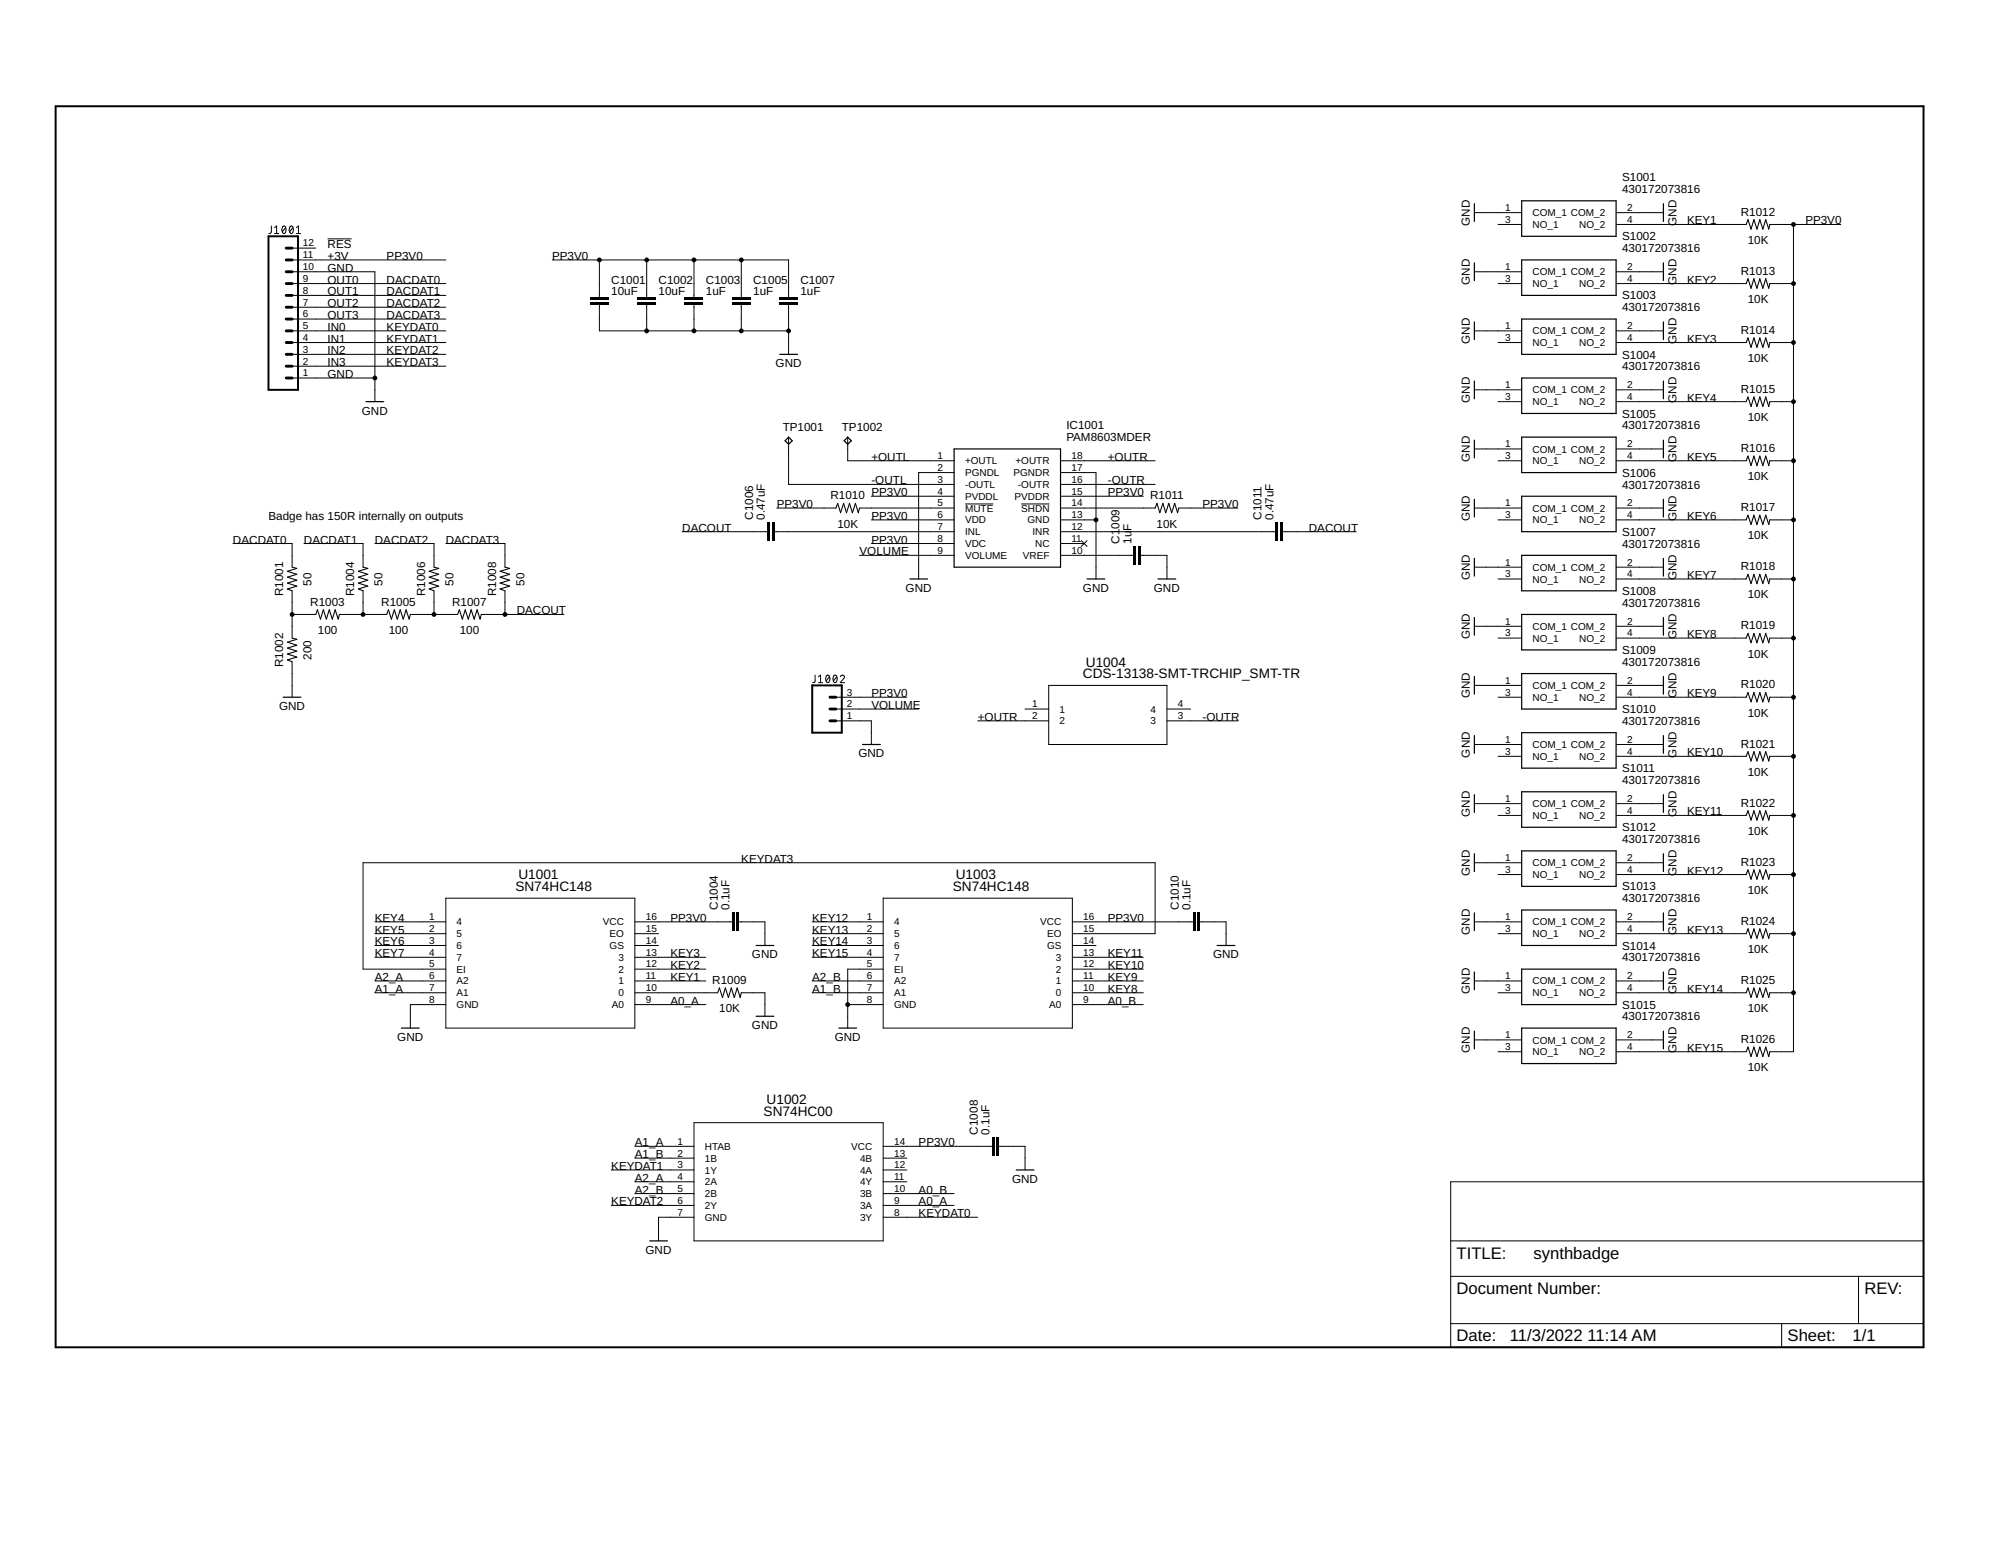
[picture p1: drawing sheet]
<svg xmlns="http://www.w3.org/2000/svg" width="279mm" height="216mm" viewBox="0 0 279 216" stroke-linecap="round" stroke-linejoin="round" font-family="sans-serif">
<defs><g id="words">
<g font-size="2.3">
<text x="203.4" y="175.8">TITLE:</text>
<text x="214.1" y="175.8">synthbadge</text>
<text x="203.4" y="180.7">Document Number:</text>
<text x="260.3" y="180.7">REV:</text>
<text x="203.4" y="187.3">Date:</text>
<text x="210.8" y="187.3">11/3/2022</text>
<text x="221.6" y="187.3">11:14 AM</text>
<text x="249.6" y="187.3">Sheet:</text>
<text x="258.7" y="187.3">1/1</text>
</g>
<g font-size="1.9">
<text x="151.2" y="94.7">CDS-13138-SMT-TRCHIP_SMT-TR</text>
<text x="151.6" y="93.1">U1004</text>
<text x="72" y="124.5">SN74HC148</text>
<text x="72.4" y="122.8">U1001</text>
<text x="133" y="124.5">SN74HC148</text>
<text x="133.5" y="122.8">U1003</text>
<text x="106.6" y="155.8">SN74HC00</text>
<text x="107" y="154.2">U1002</text>
</g>
<g font-size="1.6">
<text x="226.5" y="27">430172073816</text>
<text x="226.5" y="25.3">S1001</text>
<text x="45.7" y="34.6">RES</text>
<text x="205.2" y="31.5" transform="rotate(-90 205.2 31.5)">GND</text>
<text x="226.5" y="35.2">430172073816</text>
<text x="226.5" y="33.6">S1002</text>
<text x="234.1" y="31.5" transform="rotate(-90 234.1 31.5)">GND</text>
<text x="235.6" y="31.3">KEY1</text>
<text x="243.1" y="30.1">R1012</text>
<text x="244" y="34.1">10K</text>
<text x="252.1" y="31.3">PP3V0</text>
<text x="45.7" y="36.3">+3V</text>
<text x="45.7" y="37.9">GND</text>
<text x="45.7" y="39.6">OUT0</text>
<text x="45.7" y="41.2">OUT1</text>
<text x="54" y="36.3">PP3V0</text>
<text x="54" y="39.6">DACDAT0</text>
<text x="54" y="41.2">DACDAT1</text>
<text x="77.1" y="36.3">PP3V0</text>
<text x="85.4" y="41.2">10uF</text>
<text x="85.4" y="39.6">C1001</text>
<text x="92" y="41.2">10uF</text>
<text x="92" y="39.6">C1002</text>
<text x="98.6" y="41.2">1uF</text>
<text x="98.6" y="39.6">C1003</text>
<text x="105.2" y="41.2">1uF</text>
<text x="105.2" y="39.6">C1005</text>
<text x="111.8" y="41.2">1uF</text>
<text x="111.8" y="39.6">C1007</text>
<text x="205.2" y="39.8" transform="rotate(-90 205.2 39.8)">GND</text>
<text x="226.5" y="41.8">S1003</text>
<text x="234.1" y="39.8" transform="rotate(-90 234.1 39.8)">GND</text>
<text x="235.6" y="39.6">KEY2</text>
<text x="243.1" y="38.4">R1013</text>
<text x="45.7" y="42.9">OUT2</text>
<text x="45.7" y="44.5">OUT3</text>
<text x="45.7" y="46.2">IN0</text>
<text x="45.7" y="47.8">IN1</text>
<text x="54" y="47.8">KEYDAT1</text>
<text x="54" y="46.2">KEYDAT0</text>
<text x="54" y="42.9">DACDAT2</text>
<text x="54" y="44.5">DACDAT3</text>
<text x="226.5" y="43.5">430172073816</text>
<text x="235.6" y="47.8">KEY3</text>
<text x="243.1" y="46.6">R1014</text>
<text x="244" y="42.3">10K</text>
<text x="45.7" y="49.5">IN2</text>
<text x="45.7" y="51.1">IN3</text>
<text x="45.7" y="52.8">GND</text>
<text x="54" y="49.5">KEYDAT2</text>
<text x="54" y="51.1">KEYDAT3</text>
<text x="108.3" y="51.3">GND</text>
<text x="205.2" y="48" transform="rotate(-90 205.2 48)">GND</text>
<text x="226.5" y="51.7">430172073816</text>
<text x="226.5" y="50.1">S1004</text>
<text x="234.1" y="48" transform="rotate(-90 234.1 48)">GND</text>
<text x="244" y="50.6">10K</text>
<text x="50.5" y="57.9">GND</text>
<text x="148.9" y="60">IC1001</text>
<text x="205.2" y="56.3" transform="rotate(-90 205.2 56.3)">GND</text>
<text x="226.5" y="60">430172073816</text>
<text x="226.5" y="58.3">S1005</text>
<text x="234.1" y="56.3" transform="rotate(-90 234.1 56.3)">GND</text>
<text x="235.6" y="56.1">KEY4</text>
<text x="243.1" y="54.9">R1015</text>
<text x="244" y="58.8">10K</text>
<text x="109.3" y="60.2">TP1001</text>
<text x="117.5" y="60.2">TP1002</text>
<text x="121.7" y="64.4">+OUTL</text>
<text x="148.9" y="61.6">PAM8603MDER</text>
<text x="154.7" y="64.4">+OUTR</text>
<text x="205.2" y="64.5" transform="rotate(-90 205.2 64.5)">GND</text>
<text x="234.1" y="64.5" transform="rotate(-90 234.1 64.5)">GND</text>
<text x="235.6" y="64.4">KEY5</text>
<text x="243.1" y="63.1">R1016</text>
<text x="108.5" y="71">PP3V0</text>
<text x="116" y="69.7">R1010</text>
<text x="121.7" y="69.3">PP3V0</text>
<text x="121.7" y="67.7">-OUTL</text>
<text x="154.7" y="69.3">PP3V0</text>
<text x="154.7" y="67.7">-OUTR</text>
<text x="160.6" y="69.7">R1011</text>
<text x="167.9" y="71">PP3V0</text>
<text x="226.5" y="68.2">430172073816</text>
<text x="226.5" y="66.6">S1006</text>
<text x="243.1" y="71.4">R1017</text>
<text x="244" y="67.1">10K</text>
<text x="32.5" y="75.9">DACDAT0</text>
<text x="37.5" y="72.6">Badge has 150R internally on outputs</text>
<text x="42.4" y="75.9">DACDAT1</text>
<text x="52.3" y="75.9">DACDAT2</text>
<text x="62.2" y="75.9">DACDAT3</text>
<text x="95.3" y="74.3">DACOUT</text>
<text x="105.2" y="72.6" transform="rotate(-90 105.2 72.6)">C1006</text>
<text x="106.8" y="72.6" transform="rotate(-90 106.8 72.6)">0.47uF</text>
<text x="116.9" y="73.7">10K</text>
<text x="120" y="77.6">VOLUME</text>
<text x="121.7" y="72.6">PP3V0</text>
<text x="121.7" y="75.9">PP3V0</text>
<text x="156.3" y="75.9" transform="rotate(-90 156.3 75.9)">C1</text>
<text x="156.3" y="73.8" transform="rotate(-90 156.3 73.8)">009</text>
<text x="158" y="75.9" transform="rotate(-90 158 75.9)">1u</text>
<text x="158" y="74.1" transform="rotate(-90 158 74.1)">F</text>
<text x="161.5" y="73.7">10K</text>
<text x="176.1" y="72.6" transform="rotate(-90 176.1 72.6)">C1011</text>
<text x="177.8" y="72.6" transform="rotate(-90 177.8 72.6)">0.47uF</text>
<text x="182.7" y="74.3">DACOUT</text>
<text x="205.2" y="72.8" transform="rotate(-90 205.2 72.8)">GND</text>
<text x="226.5" y="76.5">430172073816</text>
<text x="226.5" y="74.8">S1007</text>
<text x="234.1" y="72.8" transform="rotate(-90 234.1 72.8)">GND</text>
<text x="235.6" y="72.6">KEY6</text>
<text x="244" y="75.3">10K</text>
<text x="39.6" y="83.3" transform="rotate(-90 39.6 83.3)">R1001</text>
<text x="43.5" y="81.8" transform="rotate(-90 43.5 81.8)">50</text>
<text x="49.5" y="83.3" transform="rotate(-90 49.5 83.3)">R1004</text>
<text x="53.4" y="81.8" transform="rotate(-90 53.4 81.8)">50</text>
<text x="59.4" y="83.3" transform="rotate(-90 59.4 83.3)">R1006</text>
<text x="63.3" y="81.8" transform="rotate(-90 63.3 81.8)">50</text>
<text x="69.3" y="83.3" transform="rotate(-90 69.3 83.3)">R1008</text>
<text x="73.2" y="81.8" transform="rotate(-90 73.2 81.8)">50</text>
<text x="126.5" y="82.7">GND</text>
<text x="151.2" y="82.7">GND</text>
<text x="161.1" y="82.7">GND</text>
<text x="205.2" y="81" transform="rotate(-90 205.2 81)">GND</text>
<text x="226.5" y="83.1">S1008</text>
<text x="234.1" y="81" transform="rotate(-90 234.1 81)">GND</text>
<text x="235.6" y="80.9">KEY7</text>
<text x="243.1" y="79.6">R1018</text>
<text x="244" y="83.6">10K</text>
<text x="43.3" y="84.6">R1003</text>
<text x="44.4" y="88.5">100</text>
<text x="53.2" y="84.6">R1005</text>
<text x="54.3" y="88.5">100</text>
<text x="63.1" y="84.6">R1007</text>
<text x="64.2" y="88.5">100</text>
<text x="72.1" y="85.8">DACOUT</text>
<text x="205.2" y="89.3" transform="rotate(-90 205.2 89.3)">GND</text>
<text x="226.5" y="84.7">430172073816</text>
<text x="234.1" y="89.3" transform="rotate(-90 234.1 89.3)">GND</text>
<text x="235.6" y="89.1">KEY8</text>
<text x="243.1" y="87.9">R1019</text>
<text x="39.6" y="93.2" transform="rotate(-90 39.6 93.2)">R1002</text>
<text x="43.5" y="92.1" transform="rotate(-90 43.5 92.1)">200</text>
<text x="226.5" y="93">430172073816</text>
<text x="226.5" y="91.3">S1009</text>
<text x="244" y="91.8">10K</text>
<text x="39" y="99.2">GND</text>
<text x="121.7" y="97.4">PP3V0</text>
<text x="121.7" y="99">VOLUME</text>
<text x="136.5" y="100.7">+OUTR</text>
<text x="167.9" y="100.7">-OUTR</text>
<text x="205.2" y="97.5" transform="rotate(-90 205.2 97.5)">GND</text>
<text x="226.5" y="101.2">430172073816</text>
<text x="226.5" y="99.6">S1010</text>
<text x="234.1" y="97.5" transform="rotate(-90 234.1 97.5)">GND</text>
<text x="235.6" y="97.4">KEY9</text>
<text x="243.1" y="96.1">R1020</text>
<text x="244" y="100.1">10K</text>
<text x="119.8" y="105.8">GND</text>
<text x="205.2" y="105.8" transform="rotate(-90 205.2 105.8)">GND</text>
<text x="226.5" y="107.8">S1011</text>
<text x="234.1" y="105.8" transform="rotate(-90 234.1 105.8)">GND</text>
<text x="235.6" y="105.6">KEY10</text>
<text x="243.1" y="104.4">R1021</text>
<text x="226.5" y="109.5">430172073816</text>
<text x="235.6" y="113.9">KEY11</text>
<text x="243.1" y="112.6">R1022</text>
<text x="244" y="108.3">10K</text>
<text x="205.2" y="114" transform="rotate(-90 205.2 114)">GND</text>
<text x="226.5" y="117.7">430172073816</text>
<text x="226.5" y="116.1">S1012</text>
<text x="234.1" y="114" transform="rotate(-90 234.1 114)">GND</text>
<text x="244" y="116.6">10K</text>
<text x="103.5" y="120.5">KEYDAT3</text>
<text x="205.2" y="122.3" transform="rotate(-90 205.2 122.3)">GND</text>
<text x="226.5" y="126">430172073816</text>
<text x="226.5" y="124.3">S1013</text>
<text x="234.1" y="122.3" transform="rotate(-90 234.1 122.3)">GND</text>
<text x="235.6" y="122.1">KEY12</text>
<text x="243.1" y="120.9">R1023</text>
<text x="244" y="124.8">10K</text>
<text x="52.3" y="128.7">KEY4</text>
<text x="52.3" y="130.4">KEY5</text>
<text x="93.6" y="128.7">PP3V0</text>
<text x="100.2" y="127.1" transform="rotate(-90 100.2 127.1)">C1004</text>
<text x="101.9" y="127.1" transform="rotate(-90 101.9 127.1)">0.1uF</text>
<text x="113.4" y="130.4">KEY13</text>
<text x="113.4" y="128.7">KEY12</text>
<text x="154.7" y="128.7">PP3V0</text>
<text x="164.6" y="127.1" transform="rotate(-90 164.6 127.1)">C1010</text>
<text x="166.2" y="127.1" transform="rotate(-90 166.2 127.1)">0.1uF</text>
<text x="205.2" y="130.5" transform="rotate(-90 205.2 130.5)">GND</text>
<text x="234.1" y="130.5" transform="rotate(-90 234.1 130.5)">GND</text>
<text x="235.6" y="130.4">KEY13</text>
<text x="243.1" y="129.2">R1024</text>
<text x="52.3" y="137">A2_A</text>
<text x="52.3" y="132">KEY6</text>
<text x="52.3" y="133.7">KEY7</text>
<text x="93.6" y="137">KEY1</text>
<text x="93.6" y="135.3">KEY2</text>
<text x="93.6" y="133.7">KEY3</text>
<text x="99.4" y="137.4">R1009</text>
<text x="105" y="133.8">GND</text>
<text x="113.4" y="137">A2_B</text>
<text x="113.4" y="133.7">KEY15</text>
<text x="113.4" y="132">KEY14</text>
<text x="154.7" y="137">KEY9</text>
<text x="154.7" y="135.3">KEY10</text>
<text x="154.7" y="133.7">KEY11</text>
<text x="169.4" y="133.8">GND</text>
<text x="226.5" y="134.3">430172073816</text>
<text x="226.5" y="132.6">S1014</text>
<text x="243.1" y="137.4">R1025</text>
<text x="244" y="133.1">10K</text>
<text x="52.3" y="138.6">A1_A</text>
<text x="93.6" y="140.3">A0_A</text>
<text x="100.4" y="141.3">10K</text>
<text x="105" y="143.7">GND</text>
<text x="113.4" y="138.6">A1_B</text>
<text x="154.7" y="140.3">A0_B</text>
<text x="154.7" y="138.6">KEY8</text>
<text x="205.2" y="138.8" transform="rotate(-90 205.2 138.8)">GND</text>
<text x="226.5" y="142.5">430172073816</text>
<text x="226.5" y="140.9">S1015</text>
<text x="234.1" y="138.8" transform="rotate(-90 234.1 138.8)">GND</text>
<text x="235.6" y="138.6">KEY14</text>
<text x="244" y="141.3">10K</text>
<text x="55.5" y="145.4">GND</text>
<text x="116.5" y="145.4">GND</text>
<text x="205.2" y="147.1" transform="rotate(-90 205.2 147.1)">GND</text>
<text x="234.1" y="147.1" transform="rotate(-90 234.1 147.1)">GND</text>
<text x="235.6" y="146.9">KEY15</text>
<text x="243.1" y="145.7">R1026</text>
<text x="244" y="149.6">10K</text>
<text x="88.7" y="160.1">A1_A</text>
<text x="88.7" y="161.7">A1_B</text>
<text x="128.3" y="160.1">PP3V0</text>
<text x="136.5" y="158.4" transform="rotate(-90 136.5 158.4)">C1008</text>
<text x="138.2" y="158.4" transform="rotate(-90 138.2 158.4)">0.1uF</text>
<text x="85.4" y="163.4">KEYDAT1</text>
<text x="88.7" y="165">A2_A</text>
<text x="88.7" y="166.7">A2_B</text>
<text x="128.3" y="166.7">A0_B</text>
<text x="141.3" y="165.2">GND</text>
<text x="85.4" y="168.3">KEYDAT2</text>
<text x="128.3" y="168.3">A0_A</text>
<text x="128.3" y="170">KEYDAT0</text>
<text x="90.1" y="175.1">GND</text>
</g>
<g font-size="1.4">
<text x="210.2" y="29.5">1</text>
<text x="227.2" y="29.5">2</text>
<text x="42.3" y="34.4">12</text>
<text x="210.2" y="31.1">3</text>
<text x="214" y="30.2">COM_1 COM_2</text>
<text x="214" y="31.8">NO_1</text>
<text x="220.5" y="31.8">NO_2</text>
<text x="227.2" y="31.1">4</text>
<text x="42.3" y="41">8</text>
<text x="42.3" y="39.4">9</text>
<text x="42.3" y="37.7">10</text>
<text x="42.3" y="36.1">11</text>
<text x="210.2" y="37.7">1</text>
<text x="210.2" y="39.4">3</text>
<text x="214" y="38.4">COM_1 COM_2</text>
<text x="214" y="40.1">NO_1</text>
<text x="220.5" y="40.1">NO_2</text>
<text x="227.2" y="37.7">2</text>
<text x="227.2" y="39.4">4</text>
<text x="42.3" y="47.6">4</text>
<text x="42.3" y="46">5</text>
<text x="42.3" y="44.3">6</text>
<text x="42.3" y="42.7">7</text>
<text x="210.2" y="46">1</text>
<text x="210.2" y="47.6">3</text>
<text x="214" y="46.7">COM_1 COM_2</text>
<text x="227.2" y="46">2</text>
<text x="227.2" y="47.6">4</text>
<text x="42.3" y="52.6">1</text>
<text x="42.3" y="50.9">2</text>
<text x="42.3" y="49.3">3</text>
<text x="214" y="48.3">NO_1</text>
<text x="220.5" y="48.3">NO_2</text>
<text x="210.2" y="54.2">1</text>
<text x="210.2" y="55.9">3</text>
<text x="214" y="54.9">COM_1 COM_2</text>
<text x="214" y="56.6">NO_1</text>
<text x="220.5" y="56.6">NO_2</text>
<text x="227.2" y="54.2">2</text>
<text x="227.2" y="55.9">4</text>
<text x="130.9" y="64.1">1</text>
<text x="130.9" y="65.8">2</text>
<text x="134.7" y="64.8">+OUTL</text>
<text x="141.8" y="64.9">+OUTR</text>
<text x="149.6" y="64.1">18</text>
<text x="149.6" y="65.8">17</text>
<text x="210.2" y="62.5">1</text>
<text x="210.2" y="64.1">3</text>
<text x="214" y="63.2">COM_1 COM_2</text>
<text x="214" y="64.8">NO_1</text>
<text x="220.5" y="64.9">NO_2</text>
<text x="227.2" y="62.5">2</text>
<text x="227.2" y="64.1">4</text>
<text x="130.9" y="67.4">3</text>
<text x="130.9" y="69.1">4</text>
<text x="130.9" y="70.7">5</text>
<text x="134.7" y="66.5">PGNDL</text>
<text x="134.7" y="68.1">-OUTL</text>
<text x="134.7" y="69.8">PVDDL</text>
<text x="134.7" y="71.5">MUTE</text>
<text x="141.5" y="66.5">PGNDR</text>
<text x="141.7" y="69.8">PVDDR</text>
<text x="142.1" y="68.2">-OUTR</text>
<text x="142.6" y="71.5">SHDN</text>
<text x="149.6" y="67.4">16</text>
<text x="149.6" y="69.1">15</text>
<text x="149.6" y="70.7">14</text>
<text x="210.2" y="70.7">1</text>
<text x="214" y="71.5">COM_1 COM_2</text>
<text x="227.2" y="70.7">2</text>
<text x="130.9" y="72.4">6</text>
<text x="130.9" y="74">7</text>
<text x="130.9" y="75.7">8</text>
<text x="130.9" y="77.3">9</text>
<text x="134.7" y="73.1">VDD</text>
<text x="134.7" y="74.8">INL</text>
<text x="134.7" y="76.4">VDC</text>
<text x="143.5" y="73.1">GND</text>
<text x="144.2" y="74.8">INR</text>
<text x="144.5" y="76.4">NC</text>
<text x="149.6" y="72.4">13</text>
<text x="149.6" y="74">12</text>
<text x="149.6" y="75.7">11</text>
<text x="149.6" y="77.3">10</text>
<text x="210.2" y="72.4">3</text>
<text x="214" y="73.1">NO_1</text>
<text x="220.5" y="73.1">NO_2</text>
<text x="227.2" y="72.4">4</text>
<text x="134.7" y="78.1">VOLUME</text>
<text x="142.8" y="78.1">VREF</text>
<text x="210.2" y="79">1</text>
<text x="210.2" y="80.6">3</text>
<text x="214" y="79.7">COM_1 COM_2</text>
<text x="214" y="81.4">NO_1</text>
<text x="220.5" y="81.4">NO_2</text>
<text x="227.2" y="79">2</text>
<text x="227.2" y="80.6">4</text>
<text x="210.2" y="87.2">1</text>
<text x="210.2" y="88.9">3</text>
<text x="214" y="88">COM_1 COM_2</text>
<text x="214" y="89.6">NO_1</text>
<text x="220.5" y="89.6">NO_2</text>
<text x="227.2" y="87.2">2</text>
<text x="227.2" y="88.9">4</text>
<text x="210.2" y="95.5">1</text>
<text x="227.2" y="95.5">2</text>
<text x="118.2" y="100.4">1</text>
<text x="118.2" y="98.8">2</text>
<text x="118.2" y="97.1">3</text>
<text x="144.1" y="98.8">1</text>
<text x="144.1" y="100.4">2</text>
<text x="148" y="99.5">1</text>
<text x="148" y="101.2">2</text>
<text x="160.6" y="101.2">3</text>
<text x="160.6" y="99.5">4</text>
<text x="164.5" y="100.4">3</text>
<text x="164.5" y="98.8">4</text>
<text x="210.2" y="97.1">3</text>
<text x="214" y="96.2">COM_1 COM_2</text>
<text x="214" y="97.9">NO_1</text>
<text x="220.5" y="97.9">NO_2</text>
<text x="227.2" y="97.1">4</text>
<text x="210.2" y="103.7">1</text>
<text x="210.2" y="105.4">3</text>
<text x="214" y="104.5">COM_1 COM_2</text>
<text x="214" y="106.1">NO_1</text>
<text x="220.5" y="106.1">NO_2</text>
<text x="227.2" y="103.7">2</text>
<text x="227.2" y="105.4">4</text>
<text x="210.2" y="112">1</text>
<text x="210.2" y="113.6">3</text>
<text x="214" y="112.7">COM_1 COM_2</text>
<text x="227.2" y="112">2</text>
<text x="227.2" y="113.6">4</text>
<text x="214" y="114.4">NO_1</text>
<text x="220.5" y="114.4">NO_2</text>
<text x="210.2" y="120.2">1</text>
<text x="210.2" y="121.9">3</text>
<text x="214" y="121">COM_1 COM_2</text>
<text x="214" y="122.6">NO_1</text>
<text x="220.5" y="122.6">NO_2</text>
<text x="227.2" y="120.2">2</text>
<text x="227.2" y="121.9">4</text>
<text x="59.9" y="128.5">1</text>
<text x="59.9" y="130.1">2</text>
<text x="59.9" y="131.8">3</text>
<text x="63.8" y="129.2">4</text>
<text x="63.8" y="130.9">5</text>
<text x="84.2" y="129.2">VCC</text>
<text x="85.1" y="130.9">EO</text>
<text x="90.2" y="131.8">14</text>
<text x="90.2" y="130.1">15</text>
<text x="90.2" y="128.5">16</text>
<text x="121" y="128.5">1</text>
<text x="121" y="130.1">2</text>
<text x="121" y="131.8">3</text>
<text x="124.8" y="129.2">4</text>
<text x="124.8" y="130.9">5</text>
<text x="145.3" y="129.2">VCC</text>
<text x="146.2" y="130.9">EO</text>
<text x="151.3" y="131.8">14</text>
<text x="151.3" y="130.1">15</text>
<text x="151.3" y="128.5">16</text>
<text x="210.2" y="128.5">1</text>
<text x="210.2" y="130.1">3</text>
<text x="214" y="129.2">COM_1 COM_2</text>
<text x="214" y="130.9">NO_1</text>
<text x="220.5" y="130.9">NO_2</text>
<text x="227.2" y="128.5">2</text>
<text x="227.2" y="130.1">4</text>
<text x="59.9" y="133.4">4</text>
<text x="59.9" y="135.1">5</text>
<text x="59.9" y="136.7">6</text>
<text x="63.8" y="132.5">6</text>
<text x="63.8" y="134.2">7</text>
<text x="63.8" y="135.8">EI</text>
<text x="63.8" y="137.5">A2</text>
<text x="85.1" y="132.5">GS</text>
<text x="86.4" y="137.5">1</text>
<text x="86.4" y="135.8">2</text>
<text x="86.4" y="134.2">3</text>
<text x="90.2" y="136.7">11</text>
<text x="90.2" y="135.1">12</text>
<text x="90.2" y="133.4">13</text>
<text x="121" y="133.4">4</text>
<text x="121" y="135.1">5</text>
<text x="121" y="136.7">6</text>
<text x="124.8" y="132.5">6</text>
<text x="124.8" y="134.2">7</text>
<text x="124.8" y="135.8">EI</text>
<text x="124.8" y="137.5">A2</text>
<text x="146.2" y="132.5">GS</text>
<text x="147.4" y="137.5">1</text>
<text x="147.4" y="135.8">2</text>
<text x="147.4" y="134.2">3</text>
<text x="151.3" y="136.7">11</text>
<text x="151.3" y="135.1">12</text>
<text x="151.3" y="133.4">13</text>
<text x="210.2" y="136.7">1</text>
<text x="214" y="137.5">COM_1 COM_2</text>
<text x="227.2" y="136.7">2</text>
<text x="59.9" y="138.4">7</text>
<text x="59.9" y="140.1">8</text>
<text x="63.8" y="139.1">A1</text>
<text x="63.8" y="140.8">GND</text>
<text x="85.4" y="140.8">A0</text>
<text x="86.4" y="139.1">0</text>
<text x="90.2" y="140.1">9</text>
<text x="90.2" y="138.4">10</text>
<text x="121" y="138.4">7</text>
<text x="121" y="140.1">8</text>
<text x="124.8" y="139.1">A1</text>
<text x="124.8" y="140.8">GND</text>
<text x="146.5" y="140.8">A0</text>
<text x="147.4" y="139.1">0</text>
<text x="151.3" y="140.1">9</text>
<text x="151.3" y="138.4">10</text>
<text x="210.2" y="138.4">3</text>
<text x="214" y="139.1">NO_1</text>
<text x="220.5" y="139.1">NO_2</text>
<text x="227.2" y="138.4">4</text>
<text x="210.2" y="145">1</text>
<text x="210.2" y="146.7">3</text>
<text x="214" y="145.7">COM_1 COM_2</text>
<text x="214" y="147.4">NO_1</text>
<text x="220.5" y="147.4">NO_2</text>
<text x="227.2" y="145">2</text>
<text x="227.2" y="146.7">4</text>
<text x="94.6" y="159.9">1</text>
<text x="94.6" y="161.5">2</text>
<text x="98.4" y="160.6">HTAB</text>
<text x="118.8" y="160.6">VCC</text>
<text x="124.8" y="161.5">13</text>
<text x="124.8" y="159.9">14</text>
<text x="94.6" y="163.2">3</text>
<text x="94.6" y="164.8">4</text>
<text x="94.6" y="166.5">5</text>
<text x="98.4" y="162.2">1B</text>
<text x="98.4" y="163.9">1Y</text>
<text x="98.4" y="165.5">2A</text>
<text x="98.4" y="167.2">2B</text>
<text x="120.1" y="167.2">3B</text>
<text x="120.1" y="165.5">4Y</text>
<text x="120.1" y="163.9">4A</text>
<text x="120.1" y="162.2">4B</text>
<text x="124.8" y="166.5">10</text>
<text x="124.8" y="164.8">11</text>
<text x="124.8" y="163.2">12</text>
<text x="94.6" y="168.1">6</text>
<text x="94.6" y="169.8">7</text>
<text x="98.4" y="168.8">2Y</text>
<text x="98.4" y="170.5">GND</text>
<text x="120.1" y="170.5">3Y</text>
<text x="120.1" y="168.8">3A</text>
<text x="124.8" y="169.8">8</text>
<text x="124.8" y="168.1">9</text>
</g>
</g></defs>
<g fill="none" stroke="#000" stroke-width=".14">
<path d="M37.9 31.6v.8l-.1 .2h-.3M38.3 32.6h.6M38.3 31.8l.3-.2v1M39.5 31.6h.1a.62 .62 0 0 1 0 1 .7 .7 0 0 1-.1-1zM39.9 31.8l-.5 .6M40.5 31.6h.2a.62 .62 0 0 1 0 1 .7 .7 0 0 1-.2-1zM40.8 38h11.5v18.1M40.8 39.6h21.5M40.8 36.3h21.5M40.8 34.6h3.3M40.9 31.8l-.5 .6M41.4 32.6h.6"/>
<path d="M41.4 31.8l.3-.2v1M45.7 33.4h3.4M77.1 36.3h33v5.3M83.7 36.3v5.3M90.3 36.3v5.3M96.9 36.3v5.3M103.5 36.3v5.3M205.9 29.7h6.6M205.9 38h6.6M209.2 31.3h3.3M209.2 39.6h3.3M225.7 29.7h6.6"/>
<path d="M225.7 31.3h18.1M225.7 38h6.6M225.7 39.6h18.1M247.1 31.3h9.9M247.1 39.6h3.3M250.4 31.3v115.6h-3.3M40.8 46.2h21.5M40.8 47.8h21.5M40.8 52.8h11.5M40.8 51.1h21.5M40.8 49.5h21.5M40.8 44.6h21.5"/>
<path d="M40.8 42.9h21.5M40.8 41.3h21.5M83.7 42.6v3.6h26.4M90.3 42.6v3.6M96.9 42.6v3.6M103.5 42.6v3.6M110.1 42.6v6.9M205.9 46.2h6.6M205.9 54.4h6.6M209.2 47.8h3.3M209.2 56.1h3.3M225.7 46.2h6.6"/>
<path d="M225.7 47.8h18.1M225.7 54.4h6.6M225.7 56.1h18.1M247.1 47.8h3.3M247.1 56.1h3.3M32.5 75.9h8.3v3.3M42.4 75.9h8.3v3.3M52.3 75.9h8.3v3.3M62.3 75.9h8.2v3.3M95.2 74.3h11.9M108.1 74.3h25.1M108.5 71h8.2"/>
<path d="M110.1 61v6.6h23.1M118.4 61v3.3h14.8M120 71h13.2M120 77.6h13.2M121.7 69.3h11.5M121.7 72.6h11.5M121.7 75.9h11.5M133.2 66h-4.9v14.9M134.7 70.4h4M142.6 70.4h4M148.1 64.3h13.2M148.1 66h4.9v14.9"/>
<path d="M148.1 67.6h13.2M148.1 69.3h11.5M148.1 71h13.2M148.1 72.6h4.9M148.1 74.3h30M148.1 75.9h3.3M148.1 77.6h10.2M151 75.5l.8 .8M151.8 75.5l-.8 .8M159.3 77.6h3.6v3.3M164.6 71h8.2M179.1 74.3h10.3"/>
<path d="M205.9 71h6.6M205.9 62.7h6.6M205.9 79.2h6.6M209.2 64.3h3.3M209.2 72.6h3.3M225.7 64.3h18.1M225.7 71h6.6M225.7 72.6h18.1M225.7 62.7h6.6M225.7 79.2h6.6M247.1 64.3h3.3M247.1 72.6h3.3"/>
<path d="M40.8 85.8h3.3M40.8 82.5v6.6M40.8 92.4v5M47.4 85.8h6.6M50.7 82.5v3.3M57.3 85.8h6.6M60.6 82.5v3.3M67.2 85.8h11.6M70.5 82.5v3.3M113.8 94.3v.8a.24 .24 0 0 1-.3 .2M114.3 95.3h.6M114.3 94.5l.3-.2v1"/>
<path d="M115.4 94.3h.1a.51 .51 0 0 1 .4 .4 .51 .51 0 0 1-.1 .5l-.2 .1a.68 .68 0 0 1-.2-1zM115.8 94.5l-.4 .6M116.4 94.3h.1a.51 .51 0 0 1 .4 .4 .51 .51 0 0 1-.1 .5l-.2 .1a.68 .68 0 0 1-.2-1zM116.7 97.4h9.9M116.7 99h11.6M116.8 94.5l-.4 .6M117.3 94.5a.28 .28 0 0 1 .4-.2 .28 .28 0 0 1 .1 .4l-.5 .6h.6M143.1 99h3.3M146.4 95.7h16.5v8.3h-16.5zM162.9 99h3.3M205.9 87.5h6.6M205.9 95.7h6.6"/>
<path d="M209.2 80.9h3.3M209.2 89.1h3.3M209.2 97.4h3.3M225.7 80.9h18.1M225.7 87.5h6.6M225.7 89.1h18.1M225.7 95.7h6.6M225.7 97.4h18.1M247.1 80.9h3.3M247.1 89.1h3.3M247.1 97.4h3.3M116.7 100.7h5v3.3"/>
<path d="M136.5 100.7h9.9M162.9 100.7h9.9M205.9 104h6.6M205.9 112.2h6.6M209.2 105.6h3.3M209.2 113.9h3.3M225.7 104h6.6M225.7 105.6h18.1M225.7 112.2h6.6M225.7 113.9h18.1M247.1 105.6h3.3M247.1 113.9h3.3"/>
<path d="M52.3 128.7h10M52.3 130.4h10M52.3 132h10M52.3 133.7h10M52.3 137h10M52.3 138.6h10M62.3 125.4h26.3v18.2h-26.3zM88.6 128.7h13.6M88.6 130.4h3.3M88.6 132h3.3M88.6 133.7h10M88.6 135.3h10"/>
<path d="M88.6 137h10M88.6 138.6h11.6M103.2 128.7h3.6v3.3M103.5 138.6h3.3v3.3M113.4 128.7h9.9M113.4 130.4h9.9M113.4 132h9.9M113.4 133.7h9.9M113.4 137h9.9M113.4 138.6h9.9M123.3 125.4h26.4v18.2h-26.4zM123.3 135.3h-4.9v8.3"/>
<path d="M149.7 128.7h16.9M149.7 130.4h11.6v-9.9h-110.6v14.8h11.6M149.7 132h3.3M149.7 133.7h9.9M149.7 135.3h9.9M149.7 137h9.9M149.7 138.6h9.9M167.6 128.7h3.6v3.3M205.9 128.7h6.6M205.9 137h6.6M205.9 120.5h6.6M209.2 130.4h3.3"/>
<path d="M209.2 138.6h3.3M209.2 122.1h3.3M225.7 128.7h6.6M225.7 130.4h18.1M225.7 137h6.6M225.7 138.6h18.1M225.7 120.5h6.6M225.7 122.1h18.1M247.1 130.4h3.3M247.1 138.6h3.3M247.1 122.1h3.3M62.3 140.3h-5v3.3"/>
<path d="M88.6 140.3h10M96.9 156.8h26.4v16.5h-26.4zM118.4 140.3h4.9M149.7 140.3h9.9M205.9 145.2h6.6M209.2 146.9h3.3M225.7 146.9h18.1M225.7 145.2h6.6M85.3 163.4h11.6M85.3 168.3h11.6M88.6 165h8.3M88.6 160.1h8.3"/>
<path d="M88.6 161.7h8.3M88.6 166.7h8.3M96.9 170h-5v3.3M123.3 165h3.3M123.3 160.1h15.2M123.3 161.7h3.3M123.3 163.4h3.3M123.3 166.7h9.9M123.3 168.3h9.9M123.3 170h13.2M139.5 160.1h3.6v3.3M202.6 165h66v23.2h-66z"/>
<path d="M202.6 178.2h66M202.6 173.3h66M259.5 178.2v6.6M202.6 184.8h66M248.8 184.8v3.4"/>
</g>
<path d="M7.8 14.8h260.8v173.4h-260.8zM37.5 33h4.1v21.4h-4.1zM113.4 95.7h4.1v6.6h-4.1z" fill="none" stroke="#000" stroke-width=".28"/>
<g fill="none" stroke="#000" stroke-width=".17">
<path d="M205.9 28.4v2.5M205.9 36.7v2.5M212.5 28h13.2v5h-13.2zM212.5 36.3h13.2v5h-13.2zM232.3 28.4v2.5M232.3 36.7v2.5M51.1 56.1h2.5M108.9 49.5h2.5M205.9 45v2.4M205.9 53.2v2.5M212.5 44.6h13.2v4.9h-13.2zM212.5 52.8h13.2v4.9h-13.2z"/>
<path d="M232.3 45v2.4M232.3 53.2v2.5M110.1 61l.5 .6-.5 .4-.5-.4zM118.4 61l.5 .6-.5 .4-.5-.4zM133.2 62.7h14.9v16.5h-14.9zM205.9 61.5v2.4M205.9 69.7v2.5M205.9 78v2.5M212.5 61h13.2v5h-13.2zM212.5 69.3h13.2v5h-13.2zM212.5 77.6h13.2v4.9h-13.2zM232.3 61.5v2.4"/>
<path d="M232.3 69.7v2.5M232.3 78v2.5M39.5 97.4h2.5M127 80.9h2.5M151.8 80.9h2.5M161.7 80.9h2.5M205.9 86.2v2.5M205.9 94.5v2.4M212.5 85.8h13.2v5h-13.2zM212.5 94.1h13.2v4.9h-13.2zM232.3 86.2v2.5M232.3 94.5v2.4"/>
<path d="M120.4 104h2.5M205.9 102.7v2.5M205.9 111v2.5M205.9 119.2v2.5M212.5 102.3h13.2v5h-13.2zM212.5 110.6h13.2v4.9h-13.2zM212.5 118.8h13.2v5h-13.2zM232.3 102.7v2.5M232.3 111v2.5M232.3 119.2v2.5M105.6 132h2.5M169.9 132h2.5"/>
<path d="M205.9 127.5v2.5M205.9 135.7v2.5M212.5 127.1h13.2v4.9h-13.2zM212.5 135.3h13.2v5h-13.2zM232.3 127.5v2.5M232.3 135.7v2.5M56 143.6h2.5M105.6 141.9h2.5M117.1 143.6h2.5M205.9 144v2.5M212.5 143.6h13.2v4.9h-13.2zM232.3 144v2.5"/>
<path d="M90.7 173.3h2.5M141.9 163.4h2.5"/>
</g>
<g fill="none" stroke="#000" stroke-width=".15">
<path d="M243.8 31.3l.3-.6 .4 1.3 .4-1.3 .4 1.3 .4-1.3 .4 1.3 .4-1.3 .5 1.3 .1-.7M243.8 39.6l.3-.7 .4 1.4 .4-1.4 .4 1.4 .4-1.4 .4 1.4 .4-1.4 .5 1.4 .1-.7M243.8 47.8l.3-.6 .4 1.3 .4-1.3 .4 1.3 .4-1.3 .4 1.3 .4-1.3 .5 1.3 .1-.7M243.8 56.1l.3-.7 .4 1.4 .4-1.4 .4 1.4 .4-1.4 .4 1.4 .4-1.4 .5 1.4 .1-.7M40.8 79.2l.6 .2-1.3 .4 1.3 .4-1.3 .4 1.3 .4-1.3 .4 1.3 .5-1.3 .4 .7 .2M50.7 79.2l.7 .2-1.4 .4 1.4 .4-1.4 .4 1.4 .4-1.4 .4 1.4 .5-1.4 .4 .7 .2M60.6 79.2l.7 .2-1.4 .4 1.4 .4-1.4 .4 1.4 .4-1.4 .4 1.4 .5-1.4 .4 .7 .2M70.5 79.2l.7 .2-1.4 .4 1.4 .4-1.4 .4 1.4 .4-1.4 .4 1.4 .5-1.4 .4 .7 .2M116.7 71l.3-.7 .4 1.3 .4-1.3 .4 1.3 .4-1.3 .4 1.3 .4-1.3 .4 1.3 .2-.6M161.3 71l.2-.7 .4 1.3 .5-1.3 .4 1.3 .4-1.3 .4 1.3 .4-1.3 .4 1.3 .2-.6M243.8 64.3l.3-.6 .4 1.3 .4-1.3 .4 1.3 .4-1.3 .4 1.3 .4-1.3 .5 1.3 .1-.7M243.8 72.6l.3-.7 .4 1.4 .4-1.4 .4 1.4 .4-1.4 .4 1.4 .4-1.4 .5 1.4 .1-.7"/>
<path d="M40.8 89.1l.6 .2-1.3 .4 1.3 .4-1.3 .4 1.3 .4-1.3 .4 1.3 .5-1.3 .4 .7 .2M44.1 85.8l.2-.6 .4 1.3 .4-1.3 .5 1.3 .4-1.3 .4 1.3 .4-1.3 .4 1.3 .2-.7M54 85.8l.2-.6 .5 1.3 .4-1.3 .4 1.3 .4-1.3 .4 1.3 .4-1.3 .4 1.3 .2-.7M63.9 85.8l.2-.6 .5 1.3 .4-1.3 .4 1.3 .4-1.3 .4 1.3 .4-1.3 .4 1.3 .2-.7M243.8 80.9l.3-.7 .4 1.3 .4-1.3 .4 1.3 .4-1.3 .4 1.3 .4-1.3 .5 1.3 .1-.6M243.8 89.1l.3-.6 .4 1.3 .4-1.3 .4 1.3 .4-1.3 .4 1.3 .4-1.3 .5 1.3 .1-.7M243.8 97.4l.3-.7 .4 1.3 .4-1.3 .4 1.3 .4-1.3 .4 1.3 .4-1.3 .5 1.3 .1-.6M243.8 105.6l.3-.6 .4 1.3 .4-1.3 .4 1.3 .4-1.3 .4 1.3 .4-1.3 .5 1.3 .1-.7M243.8 113.9l.3-.7 .4 1.3 .4-1.3 .4 1.3 .4-1.3 .4 1.3 .4-1.3 .5 1.3 .1-.6M100.2 138.6l.3-.6 .4 1.3 .4-1.3 .4 1.3 .4-1.3 .4 1.3 .4-1.3 .5 1.3 .1-.7M243.8 122.1l.3-.6 .4 1.3 .4-1.3 .4 1.3 .4-1.3 .4 1.3 .4-1.3 .5 1.3 .1-.7M243.8 130.4l.3-.7 .4 1.3 .4-1.3 .4 1.3 .4-1.3 .4 1.3 .4-1.3 .5 1.3 .1-.6"/>
<path d="M243.8 138.6l.3-.6 .4 1.3 .4-1.3 .4 1.3 .4-1.3 .4 1.3 .4-1.3 .5 1.3 .1-.7M243.8 146.9l.3-.7 .4 1.4 .4-1.4 .4 1.4 .4-1.4 .4 1.4 .4-1.4 .5 1.4 .1-.7"/>
</g>
<g fill="none" stroke="#000" stroke-width=".34">
<path d="M82.4 42.4h2.6M82.4 41.7h2.6M89 42.4h2.6M89 41.7h2.6M95.6 42.4h2.6M95.6 41.7h2.6M102.2 42.4h2.6M102.2 41.7h2.6M108.8 42.4h2.6M108.8 41.7h2.6M107.3 72.9v2.7M108 72.9v2.7"/>
<path d="M158.5 76.2v2.7M159.2 76.2v2.7M178.3 72.9v2.7M178.9 72.9v2.7M102.4 127.4v2.6M103 127.4v2.6M166.7 127.4v2.6M167.4 127.4v2.6M138.7 158.8v2.6M139.3 158.8v2.6"/>
</g>
<g fill="#000">
<path d="M83.4 36.3a.34 .34 0 0 1 .6 0 .34 .34 0 0 1-.6 0zM83.4 36.3a.34 .34 0 0 0 .6 0 .34 .34 0 0 0-.6 0z"/>
<path d="M90 36.3a.34 .34 0 0 1 .6 0 .34 .34 0 0 1-.6 0zM90 36.3a.34 .34 0 0 0 .6 0 .34 .34 0 0 0-.6 0z"/>
<path d="M96.6 36.3a.34 .34 0 0 1 .6 0 .34 .34 0 0 1-.6 0zM96.6 36.3a.34 .34 0 0 0 .6 0 .34 .34 0 0 0-.6 0z"/>
<path d="M103.2 36.3a.34 .34 0 0 1 .6 0 .34 .34 0 0 1-.6 0zM103.2 36.3a.34 .34 0 0 0 .6 0 .34 .34 0 0 0-.6 0z"/>
<path d="M250.1 39.6a.35 .35 0 0 1 .7 0 .35 .35 0 0 1-.7 0zM250.1 39.6a.35 .35 0 0 0 .7 0 .35 .35 0 0 0-.7 0z"/>
<path d="M250.1 31.3a.35 .35 0 0 1 .7 0 .35 .35 0 0 1-.7 0zM250.1 31.3a.35 .35 0 0 0 .7 0 .35 .35 0 0 0-.7 0z"/>
<path d="M52 52.8a.35 .35 0 0 1 .7 0 .35 .35 0 0 1-.7 0zM52 52.8a.35 .35 0 0 0 .7 0 .35 .35 0 0 0-.7 0z"/>
<path d="M82.4 42.2h2.6v.4h-2.6zM82.4 42.2v.4h2.6v-.4z"/>
<path d="M82.4 41.6h2.6v.3h-2.6zM82.4 41.6v.3h2.6v-.3z"/>
<path d="M89 42.2h2.6v.4h-2.6zM89 42.2v.4h2.6v-.4z"/>
<path d="M89 41.6h2.6v.3h-2.6zM89 41.6v.3h2.6v-.3z"/>
<path d="M90 46.2a.34 .34 0 0 1 .6 0 .34 .34 0 0 1-.6 0zM90 46.2a.34 .34 0 0 0 .6 0 .34 .34 0 0 0-.6 0z"/>
<path d="M95.6 42.2h2.6v.4h-2.6zM95.6 42.2v.4h2.6v-.4z"/>
<path d="M95.6 41.6h2.6v.3h-2.6zM95.6 41.6v.3h2.6v-.3z"/>
<path d="M96.6 46.2a.34 .34 0 0 1 .6 0 .34 .34 0 0 1-.6 0zM96.6 46.2a.34 .34 0 0 0 .6 0 .34 .34 0 0 0-.6 0z"/>
<path d="M102.2 42.2h2.6v.4h-2.6zM102.2 42.2v.4h2.6v-.4z"/>
<path d="M102.2 41.6h2.6v.3h-2.6zM102.2 41.6v.3h2.6v-.3z"/>
<path d="M103.2 46.2a.34 .34 0 0 1 .6 0 .34 .34 0 0 1-.6 0zM103.2 46.2a.34 .34 0 0 0 .6 0 .34 .34 0 0 0-.6 0z"/>
<path d="M108.8 42.2h2.6v.4h-2.6zM108.8 42.2v.4h2.6v-.4z"/>
<path d="M108.8 41.6h2.6v.3h-2.6zM108.8 41.6v.3h2.6v-.3z"/>
<path d="M109.8 46.2a.34 .34 0 0 1 .6 0 .34 .34 0 0 1-.6 0zM109.8 46.2a.34 .34 0 0 0 .6 0 .34 .34 0 0 0-.6 0z"/>
<path d="M250.1 56.1a.35 .35 0 0 1 .7 0 .35 .35 0 0 1-.7 0zM250.1 56.1a.35 .35 0 0 0 .7 0 .35 .35 0 0 0-.7 0z"/>
<path d="M250.1 47.8a.35 .35 0 0 1 .7 0 .35 .35 0 0 1-.7 0zM250.1 47.8a.35 .35 0 0 0 .7 0 .35 .35 0 0 0-.7 0z"/>
<path d="M107.1 72.9h.4v2.7h-.4zM107.1 72.9v2.7h.4v-2.7z"/>
<path d="M107.8 72.9h.3v2.7h-.3zM107.8 72.9v2.7h.3v-2.7z"/>
<path d="M152.7 72.6a.35 .35 0 0 1 .7 0 .35 .35 0 0 1-.7 0zM152.7 72.6a.35 .35 0 0 0 .7 0 .35 .35 0 0 0-.7 0z"/>
<path d="M158.3 76.2h.3v2.7h-.3zM158.3 76.2v2.7h.3v-2.7z"/>
<path d="M159 76.2h.3v2.7h-.3zM159 76.2v2.7h.3v-2.7z"/>
<path d="M178.1 72.9h.4v2.7h-.4zM178.1 72.9v2.7h.4v-2.7z"/>
<path d="M178.8 72.9h.3v2.7h-.3zM178.8 72.9v2.7h.3v-2.7z"/>
<path d="M250.1 72.6a.35 .35 0 0 1 .7 0 .35 .35 0 0 1-.7 0zM250.1 72.6a.35 .35 0 0 0 .7 0 .35 .35 0 0 0-.7 0z"/>
<path d="M250.1 64.3a.35 .35 0 0 1 .7 0 .35 .35 0 0 1-.7 0zM250.1 64.3a.35 .35 0 0 0 .7 0 .35 .35 0 0 0-.7 0z"/>
<path d="M40.4 85.8a.35 .35 0 0 1 .7 0 .35 .35 0 0 1-.7 0zM40.5 85.8a.34 .34 0 0 0 .6 0 .34 .34 0 0 0-.6 0z"/>
<path d="M50.4 85.8a.34 .34 0 0 1 .6 0 .34 .34 0 0 1-.6 0zM50.4 85.8a.34 .34 0 0 0 .6 0 .34 .34 0 0 0-.6 0z"/>
<path d="M60.3 85.8a.34 .34 0 0 1 .6 0 .34 .34 0 0 1-.6 0zM60.3 85.8a.34 .34 0 0 0 .6 0 .34 .34 0 0 0-.6 0z"/>
<path d="M70.2 85.8a.34 .34 0 0 1 .6 0 .34 .34 0 0 1-.6 0zM70.2 85.8a.34 .34 0 0 0 .6 0 .34 .34 0 0 0-.6 0z"/>
<path d="M250.1 97.4a.35 .35 0 0 1 .7 0 .35 .35 0 0 1-.7 0zM250.1 97.4a.35 .35 0 0 0 .7 0 .35 .35 0 0 0-.7 0z"/>
<path d="M250.1 89.1a.35 .35 0 0 1 .7 0 .35 .35 0 0 1-.7 0zM250.1 89.1a.35 .35 0 0 0 .7 0 .35 .35 0 0 0-.7 0z"/>
<path d="M250.1 80.9a.35 .35 0 0 1 .7 0 .35 .35 0 0 1-.7 0zM250.1 80.9a.35 .35 0 0 0 .7 0 .35 .35 0 0 0-.7 0z"/>
<path d="M250.1 113.9a.35 .35 0 0 1 .7 0 .35 .35 0 0 1-.7 0zM250.1 113.9a.35 .35 0 0 0 .7 0 .35 .35 0 0 0-.7 0z"/>
<path d="M250.1 105.6a.35 .35 0 0 1 .7 0 .35 .35 0 0 1-.7 0zM250.1 105.6a.35 .35 0 0 0 .7 0 .35 .35 0 0 0-.7 0z"/>
<path d="M102.2 127.4h.3v2.6h-.3zM102.2 127.4v2.6h.3v-2.6z"/>
<path d="M102.8 127.4h.4v2.6h-.4zM102.8 127.4v2.6h.4v-2.6z"/>
<path d="M166.6 127.4h.3v2.6h-.3zM166.6 127.4v2.6h.3v-2.6z"/>
<path d="M167.2 127.4h.4v2.6h-.4zM167.2 127.4v2.6h.4v-2.6z"/>
<path d="M250.1 138.6a.35 .35 0 0 1 .7 0 .35 .35 0 0 1-.7 0zM250.1 138.6a.35 .35 0 0 0 .7 0 .35 .35 0 0 0-.7 0z"/>
<path d="M250.1 130.4a.35 .35 0 0 1 .7 0 .35 .35 0 0 1-.7 0zM250.1 130.4a.35 .35 0 0 0 .7 0 .35 .35 0 0 0-.7 0z"/>
<path d="M250.1 122.1a.35 .35 0 0 1 .7 0 .35 .35 0 0 1-.7 0zM250.1 122.1a.35 .35 0 0 0 .7 0 .35 .35 0 0 0-.7 0z"/>
<path d="M118 140.3a.35 .35 0 0 1 .7 0 .35 .35 0 0 1-.7 0zM118 140.3a.35 .35 0 0 0 .7 0 .35 .35 0 0 0-.7 0z"/>
<path d="M138.5 158.8h.3v2.6h-.3zM138.5 158.8v2.6h.3v-2.6z"/>
<path d="M139.2 158.8h.3v2.6h-.3zM139.2 158.8v2.6h.3v-2.6z"/>
</g>
<g fill="none" stroke="#000" stroke-width=".4">
<path d="M40 39.6h.8M40 38h.8M40 36.3h.8M40 34.6h.8M40 49.5h.8M40 51.1h.8M40 52.8h.8M40 46.2h.8M40 47.8h.8M40 44.6h.8M40 42.9h.8M40 41.3h.8"/>
<path d="M115.9 97.4h.8M115.9 99h.8M115.9 100.7h.8"/>
</g>
<g fill="#000">
<circle cx="83.7" cy="36.3" r=".34"/>
<circle cx="90.3" cy="36.3" r=".34"/>
<circle cx="96.9" cy="36.3" r=".34"/>
<circle cx="103.5" cy="36.3" r=".34"/>
<circle cx="250.4" cy="31.3" r=".34"/>
<circle cx="250.4" cy="39.6" r=".34"/>
<circle cx="52.3" cy="52.8" r=".34"/>
<circle cx="90.3" cy="46.2" r=".34"/>
<circle cx="96.9" cy="46.2" r=".34"/>
<circle cx="103.5" cy="46.2" r=".34"/>
<circle cx="110.1" cy="46.2" r=".34"/>
<circle cx="250.4" cy="56.1" r=".34"/>
<circle cx="250.4" cy="47.8" r=".34"/>
<circle cx="153" cy="72.6" r=".34"/>
<circle cx="250.4" cy="64.3" r=".34"/>
<circle cx="250.4" cy="72.6" r=".34"/>
<circle cx="40.8" cy="85.8" r=".34"/>
<circle cx="50.7" cy="85.8" r=".34"/>
<circle cx="60.6" cy="85.8" r=".34"/>
<circle cx="70.5" cy="85.8" r=".34"/>
<circle cx="250.4" cy="80.9" r=".34"/>
<circle cx="250.4" cy="89.1" r=".34"/>
<circle cx="250.4" cy="97.4" r=".34"/>
<circle cx="250.4" cy="105.6" r=".34"/>
<circle cx="250.4" cy="113.9" r=".34"/>
<circle cx="250.4" cy="122.1" r=".34"/>
<circle cx="250.4" cy="138.6" r=".34"/>
<circle cx="250.4" cy="130.4" r=".34"/>
<circle cx="118.4" cy="140.3" r=".34"/>
</g>
<use href="#words"/>
</svg>
